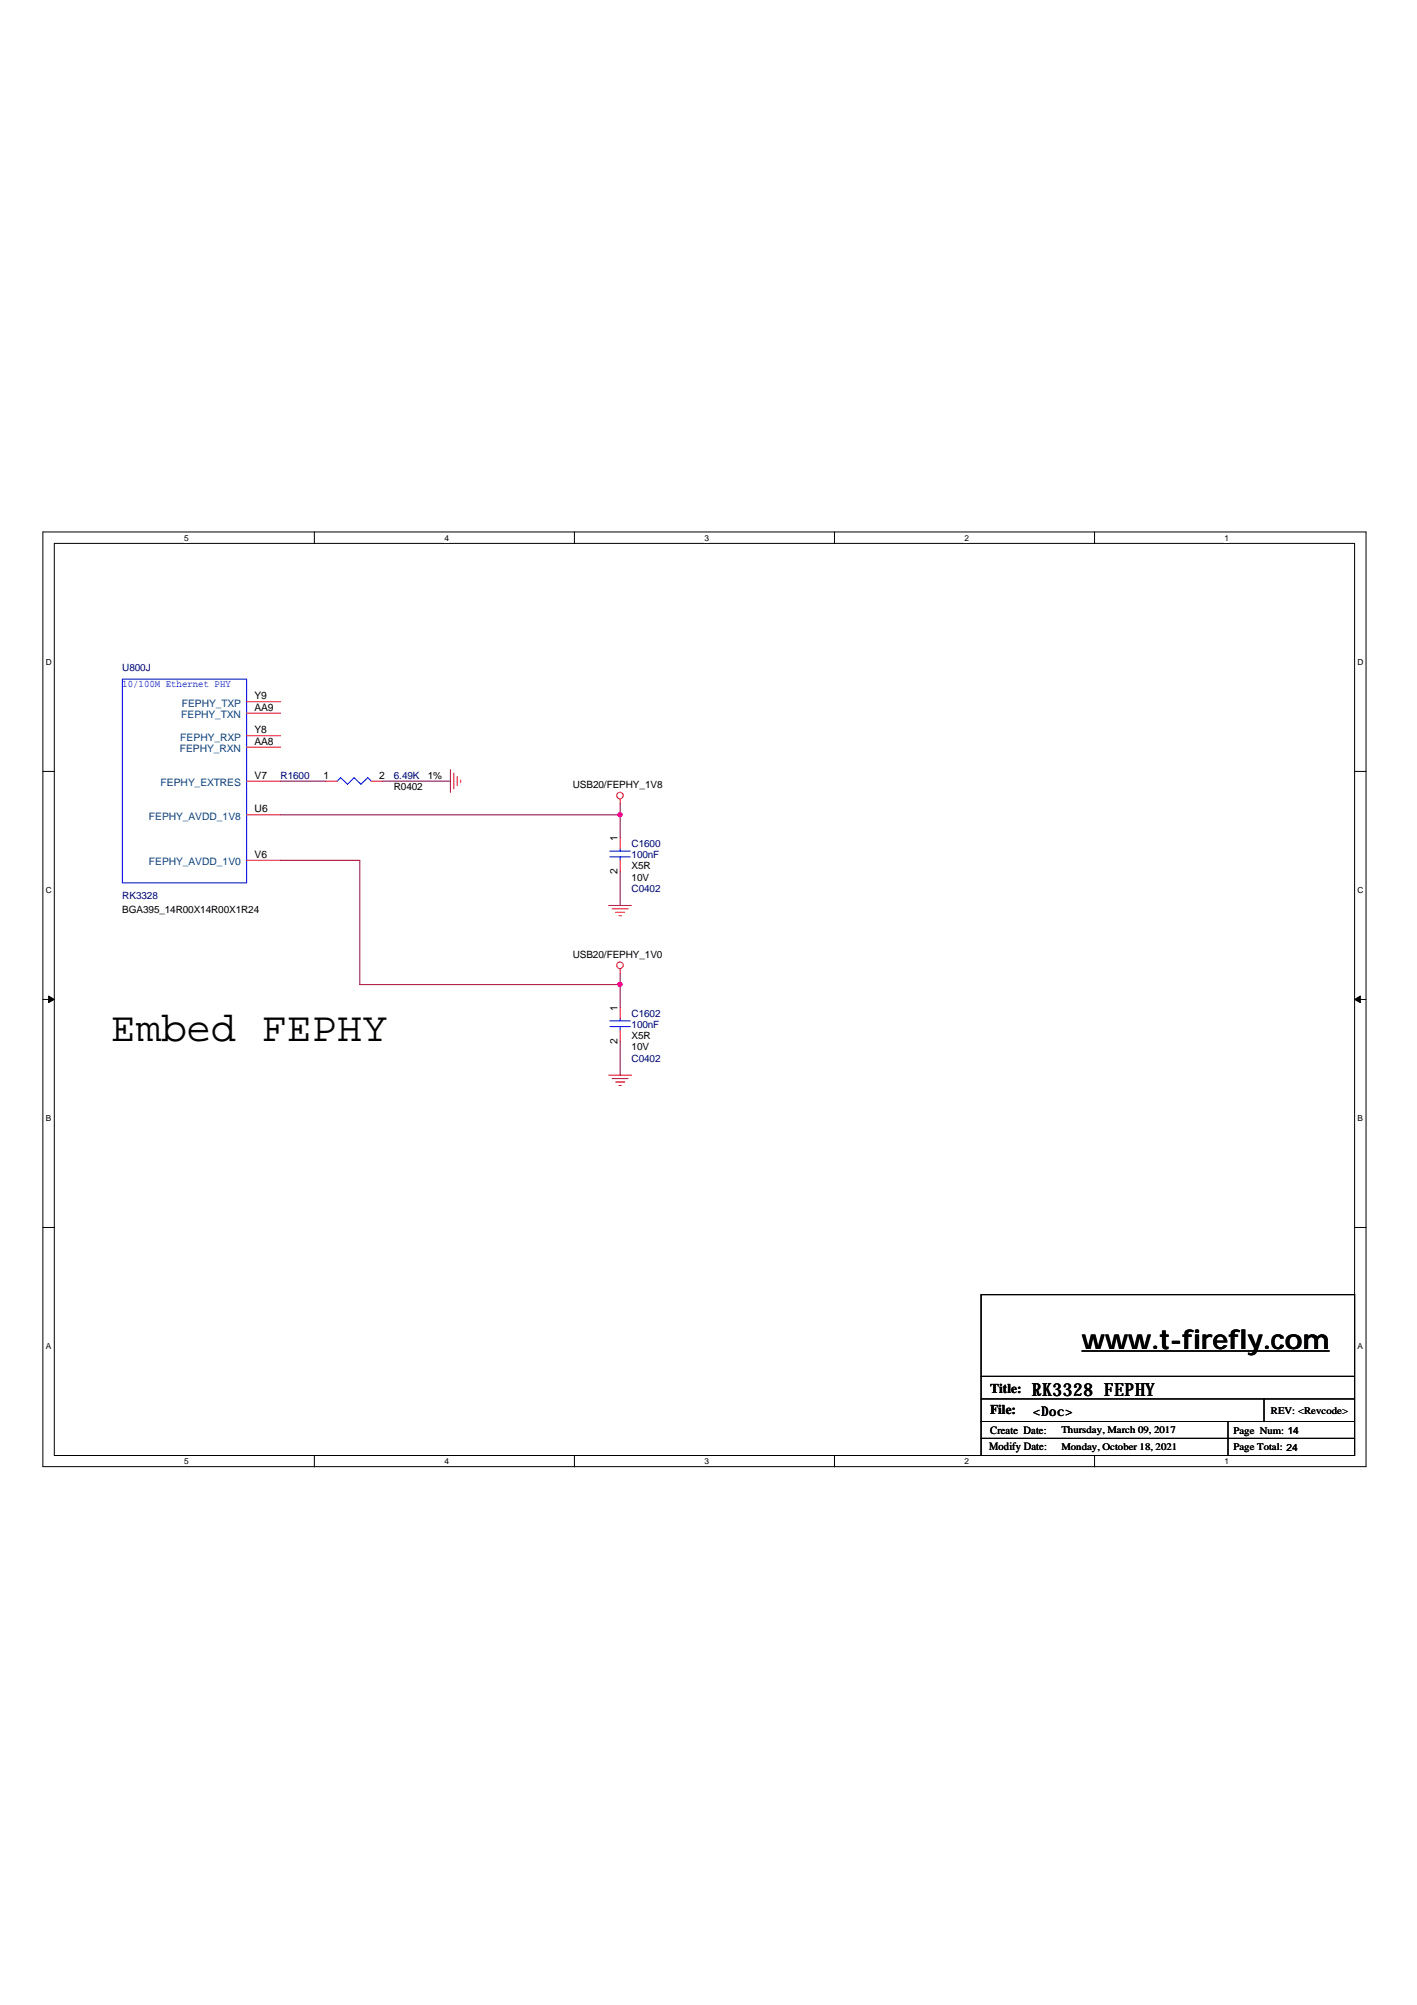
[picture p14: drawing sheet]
<svg xmlns="http://www.w3.org/2000/svg" width="210mm" height="297mm" viewBox="0 0 210 297" stroke-linecap="round" stroke-linejoin="round" font-family="sans-serif">
<defs><g id="words">
<text font-size="6.2" x="16.4" y="154.2">Embed FEPHY</text>
<text font-size="4" x="160.3" y="199.8">www.t-firefly.com</text>
<text font-size="2.7" x="152.9" y="206.8">RK3328 FEPHY</text>
<g font-size="2">
<text x="146.7" y="206.4">Title:</text>
<text x="146.7" y="209.4">File:</text>
<text x="153" y="209.8">&lt;Doc&gt;</text>
</g>
<g font-size="1.7">
<text x="146.5" y="214.9">Modify Date:</text>
<text x="146.7" y="212.4">Create Date:</text>
</g>
<text font-size="1.5" fill="#00f" x="18.1" y="101.8">10/100M Ethernet PHY</text>
<g font-size="1.5" fill="#000080">
<text x="18.1" y="99.5">U800J</text>
<text x="41.6" y="115.4">R1600</text>
<text x="58.3" y="115.4">6.49K</text>
<text x="93.6" y="125.5">C1600</text>
<text x="93.6" y="127.1">100nF</text>
<text x="18.1" y="133.2">RK3328</text>
<text x="93.6" y="132.2">C0402</text>
<text x="93.6" y="150.6">C1602</text>
<text x="93.6" y="152.3">100nF</text>
<text x="93.6" y="157.3">C0402</text>
</g>
<g font-size="1.5" fill="#004080">
<text x="26.8" y="106.4">FEPHY_TXN</text>
<text x="26.9" y="104.7">FEPHY_TXP</text>
<text x="26.6" y="111.4">FEPHY_RXN</text>
<text x="26.7" y="109.7">FEPHY_RXP</text>
<text x="23.8" y="116.4">FEPHY_EXTRES</text>
<text x="22.1" y="121.4">FEPHY_AVDD_1V8</text>
<text x="22.1" y="128.2">FEPHY_AVDD_1V0</text>
</g>
<g font-size="1.5">
<text x="37.7" y="103.6">Y9</text>
<text x="37.7" y="105.3">AA9</text>
<text x="37.7" y="108.6">Y8</text>
<text x="37.7" y="110.3">AA8</text>
<text x="37.7" y="115.3">V7</text>
<text x="47.9" y="115.3">1</text>
<text x="56.2" y="115.3">2</text>
<text x="58.3" y="117.1">R0402</text>
<text x="63.4" y="115.4">1%</text>
<text x="84.8" y="116.7">USB20/FEPHY_1V8</text>
<text x="37.7" y="120.3">U6</text>
<text x="91.5" y="124.6" transform="rotate(-90 91.5 124.6)">1</text>
<text x="37.7" y="127.1">V6</text>
<text x="91.5" y="129.5" transform="rotate(-90 91.5 129.5)">2</text>
<text x="93.6" y="128.8">X5R</text>
<text x="93.6" y="130.5">10V</text>
<text x="18.1" y="135.3">BGA395_14R00X14R00X1R24</text>
<text x="84.8" y="141.9">USB20/FEPHY_1V0</text>
<text x="91.5" y="149.7" transform="rotate(-90 91.5 149.7)">1</text>
<text x="91.5" y="154.6" transform="rotate(-90 91.5 154.6)">2</text>
<text x="93.6" y="154">X5R</text>
<text x="93.6" y="155.6">10V</text>
<text x="188.3" y="209.5">REV: &lt;Revcode&gt;</text>
<text x="157.2" y="212.3">Thursday, March 09, 2017</text>
<text x="157.2" y="214.8">Monday, October 18, 2021</text>
<text x="182.7" y="212.5">Page Num: 14</text>
<text x="182.7" y="214.8">Page Total: 24</text>
</g>
<g font-size="1.2">
<text x="27.3" y="80.1">5</text>
<text x="65.8" y="80.1">4</text>
<text x="104.4" y="80.1">3</text>
<text x="142.9" y="80.1">2</text>
<text x="181.4" y="80.1">1</text>
<text x="6.8" y="98.5">D</text>
<text x="201.1" y="98.5">D</text>
<text x="6.8" y="132.3">C</text>
<text x="201.1" y="132.3">C</text>
<text x="6.8" y="166.1">B</text>
<text x="201.1" y="166.1">B</text>
<text x="6.8" y="199.8">A</text>
<text x="201.1" y="199.8">A</text>
<text x="27.3" y="216.9">5</text>
<text x="65.8" y="216.9">4</text>
<text x="104.4" y="216.9">3</text>
<text x="142.9" y="216.9">2</text>
<text x="181.4" y="216.9">1</text>
</g>
</g></defs>
<path d="M6.3 78.8h196.1v138.5h-196.1zM8 80.5h192.7v135.1h-192.7z" fill="none" stroke="#000" stroke-width=".15"/>
<g fill="#fff">
<path d="M27.3 78.9h.6v1.4h-.6z"/>
<path d="M27.3 215.8h.6v1.4h-.6z"/>
</g>
<path d="M46.6 78.8v1.7M46.6 215.6v1.7" fill="none" stroke="#000" stroke-width=".15"/>
<g fill="#fff">
<path d="M65.8 78.9h.7v1.4h-.7z"/>
<path d="M65.8 215.8h.7v1.4h-.7z"/>
</g>
<path d="M85.1 78.8v1.7M85.1 215.6v1.7" fill="none" stroke="#000" stroke-width=".15"/>
<g fill="#fff">
<path d="M104.4 78.9h.6v1.4h-.6z"/>
<path d="M104.4 215.8h.6v1.4h-.6z"/>
</g>
<path d="M123.6 78.8v1.7M123.6 215.6v1.7" fill="none" stroke="#000" stroke-width=".15"/>
<g fill="#fff">
<path d="M142.9 78.9h.6v1.4h-.6z"/>
<path d="M142.9 215.8h.6v1.4h-.6z"/>
</g>
<path d="M162.1 78.8v1.7M162.1 215.6v1.7" fill="none" stroke="#000" stroke-width=".15"/>
<g fill="#fff">
<path d="M181.4 78.9h.6v1.4h-.6z"/>
<path d="M181.4 215.8h.6v1.4h-.6z"/>
<path d="M6.8 97.4h.8v1.3h-.8z"/>
<path d="M201.1 97.4h.8v1.3h-.8z"/>
<path d="M6.8 131.1h.8v1.4h-.8z"/>
<path d="M201.1 131.1h.8v1.4h-.8z"/>
</g>
<path d="M6.3 114.3h1.7M200.7 114.3h1.7" fill="none" stroke="#000" stroke-width=".15"/>
<g fill="#fff">
<path d="M6.8 164.9h.7v1.4h-.7z"/>
<path d="M201.1 164.9h.7v1.4h-.7z"/>
</g>
<path d="M6.3 148.1h1.7M200.7 148.1h1.7" fill="none" stroke="#000" stroke-width=".15"/>
<g fill="#000" stroke="#000" stroke-width=".15">
<path d="M7.2 147.6l.8 .5-.8 .4z" fill-rule="evenodd"/>
<path d="M200.7 148.1l.8-.5v.9z" fill-rule="evenodd"/>
</g>
<g fill="#fff">
<path d="M6.8 198.7h.7v1.4h-.7z"/>
<path d="M201.1 198.7h.7v1.4h-.7z"/>
</g>
<path d="M6.3 181.8h1.7M145.3 191.8h55.4v23.8h-55.4zM200.7 181.8h1.7M145.3 203.9h55.4M145.3 207.2h55.4M145.3 210.6h55.4M145.3 213.1h55.4M181.9 210.6v5M187.2 207.2v3.4" fill="none" stroke="#000" stroke-width=".15"/>
<g fill="none" stroke="#f00" stroke-width=".15">
<path d="M36.5 115.7h5.1M36.5 104h5.1M36.5 105.6h5.1M36.5 109h5.1M36.5 110.7h5.1M48.3 115.7h1.7M55 115.7h1.6M66.7 114v3.4M67.2 114.5v2.4M67.7 115v1.4M68.2 115.6v.3M91.9 118.4v.7"/>
<path d="M36.5 120.7h5.1M36.5 127.5h5.1M90.2 134.1h3.4M90.7 134.6h2.3M91.2 135.2h1.3M91.7 135.7h.3M91.9 124.1v1.7M91.9 127.5v1.6M90.2 159.3h3.4M90.7 159.8h2.3M91.9 143.5v.7M91.9 149.3v1.6"/>
<path d="M91.9 152.6v1.6M91.2 160.3h1.3M91.7 160.8h.3"/>
<circle cx="91.8" cy="117.9" r=".49"/>
<circle cx="91.8" cy="143" r=".49"/>
</g>
<path d="M160.3 200.1h36.6" fill="none" stroke="#000" stroke-width=".18"/>
<path d="M18.1 100.6h18.4v30.2h-18.4zM50 115.7l.5-.5 1 1 1-1 1 1 1-1 .5 .5M90.3 126.9h3.1M90.3 126.1h3.1M91.9 125.8v.3M91.9 126.9v.6M90.3 152.1h3.1M90.3 151.2h3.1M91.9 150.9v.3M91.9 152.1v.5" fill="none" stroke="#00f" stroke-width=".15"/>
<path d="M41.6 115.7h6.7M56.6 115.7h10.1M91.9 119.1v5M41.6 120.7h50.3M41.6 127.5h11.7v18.4h38.6M91.9 129.1v5M91.9 144.2v5.1M91.9 154.2v5.1" fill="none" stroke="#800040" stroke-width=".15"/>
<g fill="#f0f" stroke="#f0f" stroke-width=".15">
<circle cx="91.8" cy="120.7" r=".32"/>
<circle cx="91.8" cy="145.8" r=".32"/>
</g>
<use href="#words"/>
</svg>
